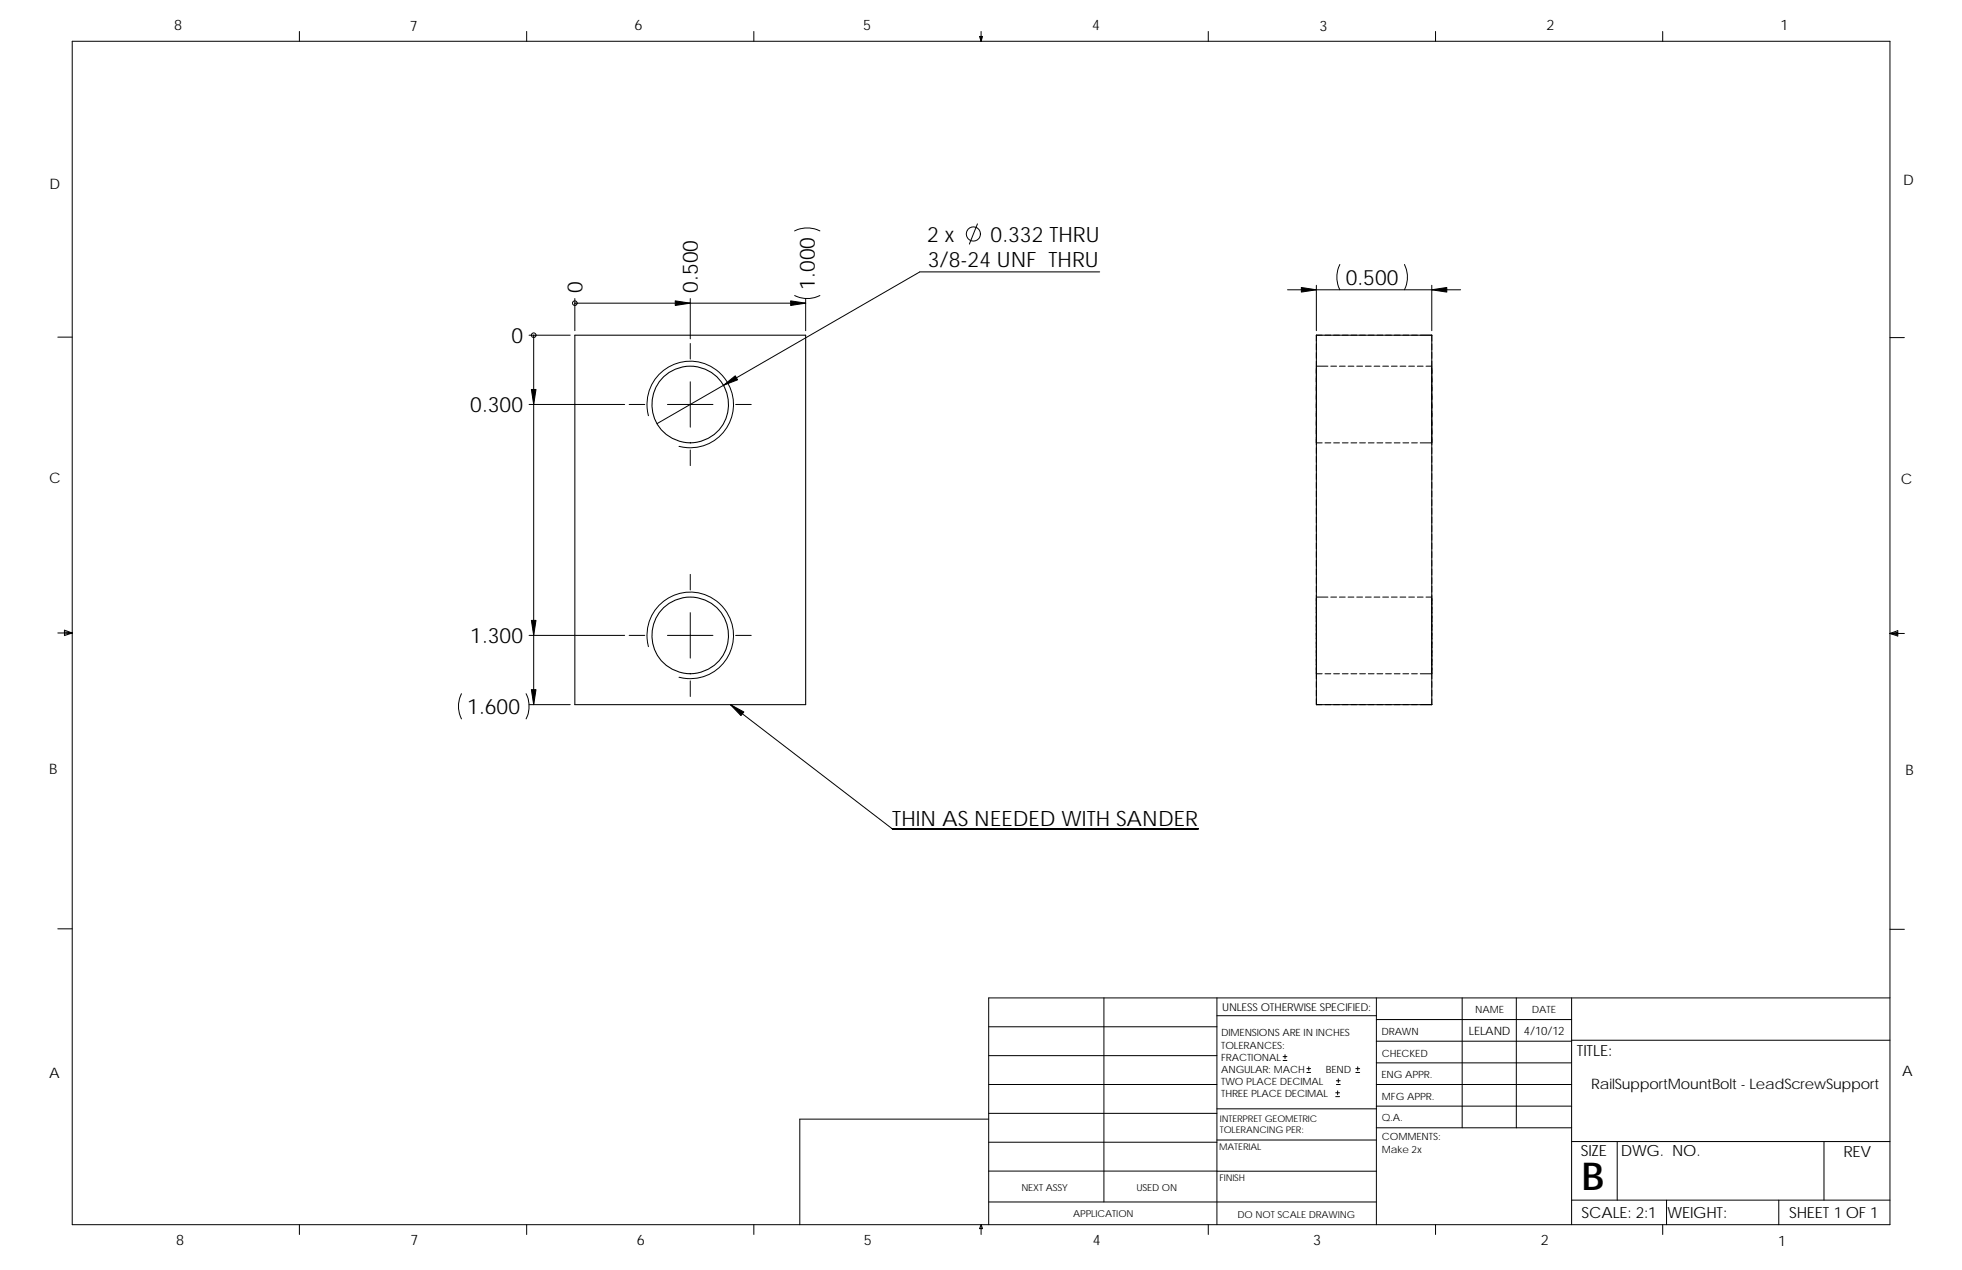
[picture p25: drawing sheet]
<svg xmlns="http://www.w3.org/2000/svg" width="432mm" height="279mm" viewBox="0 0 432 279" stroke-linecap="round" stroke-linejoin="round" font-family="sans-serif">
<defs><g id="words">
<text font-size="8.5" x="348.1" y="261.7">B</text>
<g font-size="4.7">
<text x="204" y="53.2">2 x</text>
<text x="218" y="53.2">0.332 THRU</text>
<text x="204.2" y="58.8">3/8-24 UNF THRU</text>
<text x="128.2" y="64.4" transform="rotate(-90 128.2 64.4)">0</text>
<text x="153.6" y="64.4" transform="rotate(-90 153.6 64.4)">0.500</text>
<text x="179.3" y="63.7" transform="rotate(-90 179.3 63.7)">1.000</text>
<text x="296.2" y="62.7">0.500</text>
<text x="112.6" y="75.5">0</text>
<text x="103.5" y="90.7">0.300</text>
<text x="103.5" y="141.5">1.300</text>
<text x="102.8" y="157.1">1.600</text>
<text x="196.4" y="181.7">THIN AS NEEDED WITH SANDER</text>
</g>
<g font-size="3.4">
<text x="347" y="232.3">TITLE:</text>
<text x="347.9" y="254.3">SIZE</text>
<text x="356.7" y="254.3">DWG. NO.</text>
<text x="405.7" y="254.4">REV</text>
<text x="348.1" y="267.9">SCALE: 2:1</text>
<text x="367" y="268">WEIGHT:</text>
<text x="393.8" y="267.9">SHEET 1 OF 1</text>
</g>
<g font-size="3.2">
<text x="38.3" y="6.7">8</text>
<text x="90.2" y="6.8">7</text>
<text x="139.7" y="6.5">6</text>
<text x="189.9" y="6.5">5</text>
<text x="240.4" y="6.6">4</text>
<text x="290.4" y="6.7">3</text>
<text x="340.4" y="6.6">2</text>
<text x="391.8" y="6.7">1</text>
<text x="10.9" y="41.6">D</text>
<text x="418.9" y="40.7">D</text>
<text x="10.8" y="106.3">C</text>
<text x="418.4" y="106.4">C</text>
<text x="10.8" y="170.2">B</text>
<text x="419.4" y="170.6">B</text>
<text x="10.8" y="237.2">A</text>
<text x="350.2" y="239.6">RailSupportMountBolt - LeadScrewSupport</text>
<text x="418.6" y="236.8">A</text>
<text x="38.8" y="273.9">8</text>
<text x="90.3" y="273.9">7</text>
<text x="140.2" y="273.8">6</text>
<text x="190.1" y="273.9">5</text>
<text x="240.5" y="273.8">4</text>
<text x="289" y="273.9">3</text>
<text x="339.1" y="273.9">2</text>
<text x="391.4" y="274.2">1</text>
</g>
<g font-size="2.5">
<text x="323.3" y="227.6">LELAND</text>
<text x="335.4" y="227.7">4/10/12</text>
</g>
<text font-size="2.4" x="269" y="222.4">UNLESS OTHERWISE SPECIFIED:</text>
<g font-size="2.2">
<text x="304" y="227.7">DRAWN</text>
<text x="324.7" y="222.9">NAME</text>
<text x="337.2" y="222.9">DATE</text>
<text x="268.8" y="228">DIMENSIONS ARE IN INCHES</text>
<text x="268.8" y="230.7">TOLERANCES:</text>
<text x="268.8" y="233.3">FRACTIONAL</text>
<text x="304.1" y="232.6">CHECKED</text>
<text x="268.8" y="236">ANGULAR: MACH</text>
<text x="268.8" y="238.6">TWO PLACE DECIMAL</text>
<text x="291.8" y="236">BEND</text>
<text x="304" y="237.2">ENG APPR.</text>
<text x="268.8" y="241.3">THREE PLACE DECIMAL</text>
<text x="304.1" y="242">MFG APPR.</text>
<text x="304.1" y="246.7">Q.A.</text>
<text x="304.1" y="250.9">COMMENTS:</text>
<text x="304.1" y="253.6">Make 2x</text>
</g>
<g font-size="2.1">
<text x="224.8" y="262">NEXT ASSY</text>
<text x="250.1" y="262">USED ON</text>
<text x="236.2" y="267.8">APPLICATION</text>
<text x="272.4" y="267.9">DO NOT SCALE DRAWING</text>
</g>
<g font-size="2">
<text x="268.5" y="249.4">TOLERANCING PER:</text>
<text x="268.5" y="246.8">INTERPRET GEOMETRIC</text>
<text x="268.3" y="252.9">MATERIAL</text>
<text x="268.4" y="259.7">FINISH</text>
</g>
</g></defs>
<g fill="none" stroke="#000" stroke-width=".22">
<path d="M15.9 9.1h400v260.3h-400zM65.9 6.9v2.2M115.9 6.9v2.2M165.9 6.9v2.2M215.6 8h.6l-.3 1.1zM215.7 8l.2 1.1M215.9 6.9v2.2M216 8l-.1 1.1M265.9 6.9v2.2M315.9 6.9v2.2M365.9 6.9v2.2M174.9 50.8a6.2 6.2 0 0 1 5.5 0"/>
<path d="M215.1 49.3l-1.8 4.4M242 59.8h-39.6l-57.8 33.4M294.9 58.2a6.2 6.2 0 0 0 0 5.6M309.1 58.2a6.2 6.2 0 0 1 0 5.6M12.7 74.2h3.2M116.4 73.7h9.1M117.5 73.7h.1M117.5 73.7v81.3M126.5 66.7h.1M126.5 65.7v7M151.9 65.7v8.8M151.9 75.6v3.4"/>
<path d="M174.9 65a6.2 6.2 0 0 0 5.5 0M177.3 66.7h-50.8M177.3 65.7v7M283.4 63.8h38.1M289.7 62.8v9.9M289.7 75.6v1.3M289.7 77.6v1.2M289.7 79.5v1.2M291 73.7h-1.3v1.3M291.6 73.7h1.3M293.5 73.7h1.3M295.4 73.7h1.3"/>
<path d="M297.3 73.7h1.3M299.2 73.7h1.3M301.1 73.7h1.3M303 73.7h1.3M304.9 73.7h1.3M306.9 73.7h1.2M308.8 73.7h1.2M310.7 73.7h1.2M312.6 73.7h2.5M315.1 73.7h.1M315.1 62.8v9.9M315.1 73.7v1.3"/>
<path d="M315.1 75.6v1.3M315.1 77.6v1.2M315.1 79.5v1.2M415.9 74.3h3.2M116.4 89h21.1M138.5 89h3.4M142.7 91.5a9.5 9.5 0 0 1 8.4-12 9.5 9.5 0 0 1 10.3 10.3 9.5 9.5 0 0 1-12 8.4M146.9 89h10M151.9 84v10M151.9 99v3.4M161.9 89h3.4M289.7 96.2v1.2h1.3"/>
<path d="M289.7 94.3v1.2M289.7 92.4v1.2M289.7 90.4v1.3M289.7 88.5v1.3M289.7 86.6v1.3M289.7 84.7v1.3M289.7 82.8v1.3M289.7 80.9v1.3M289.7 80.8v1.3M289.7 82.7v1.3M289.7 84.6v1.3M289.7 86.6v1.2"/>
<path d="M289.7 88.5v1.2M289.7 90.4v1.2M289.7 92.3v1.2M289.7 94.2v1.2M289.7 80.6h2.5M289.7 96.1v1.2M289.7 81.4v1.2M289.7 83.3v1.2M289.7 85.2v1.2M289.7 87.1v1.2M289.7 89v1.3M289.7 90.9v1.3"/>
<path d="M289.7 92.8v1.3M289.7 94.7v1.3M289.7 96.6v1.3M289.7 98.5v1.3M291.6 97.4h1.3M292.9 80.6h1.3M293.5 97.4h1.3M294.8 80.6h1.3M295.4 97.4h1.3M296.7 80.6h1.3M297.3 97.4h1.3M298.6 80.6h1.3"/>
<path d="M299.2 97.4h1.3M300.5 80.6h1.3M301.1 97.4h1.3M302.4 80.6h1.3M303 97.4h1.3M304.3 80.6h1.3M304.9 97.4h1.3M306.2 80.6h1.3M306.9 97.4h1.2M308.1 80.6h1.3M308.8 97.4h1.2M310 80.6h1.3"/>
<path d="M310.7 97.4h1.2M311.9 80.6h1.3M313.8 80.6h1.3M315.1 96.2v1.2h-2.5M315.1 94.3v1.2M315.1 92.4v1.2M315.1 90.4v1.3M315.1 88.5v1.3M315.1 86.6v1.3M315.1 84.7v1.3M315.1 82.8v1.3M315.1 80.9v1.3"/>
<path d="M315.1 80.8v1.3M315.1 82.7v1.3M315.1 84.6v1.3M315.1 86.6v1.2M315.1 88.5v1.2M315.1 90.4v1.2M315.1 92.3v1.2M315.1 94.2v1.2M315.1 96.1v1.2M315.1 81.4v1.2M315.1 83.3v1.2M315.1 85.2v1.2"/>
<path d="M315.1 87.1v1.2M315.1 89v1.3M315.1 90.9v1.3M315.1 92.8v1.3M315.1 94.7v1.3M315.1 96.6v1.3M315.1 98.5v1.3M289.7 100.4v1.3M289.7 102.3v1.3M289.7 104.2v1.3M289.7 106.1v1.3M289.7 108v1.3"/>
<path d="M289.7 109.9v1.3M289.7 111.8v1.3M289.7 113.7v1.3M289.7 115.7v1.2M289.7 117.6v1.2M289.7 119.5v1.2M315.1 100.4v1.3M315.1 102.3v1.3M315.1 104.2v1.3M315.1 106.1v1.3M315.1 108v1.3M315.1 109.9v1.3"/>
<path d="M315.1 111.8v1.3M315.1 113.7v1.3M315.1 115.7v1.2M315.1 117.6v1.2M315.1 119.5v1.2M12.7 139.3h3.2M14.2 138.6l1.7 .7-1.7 .5zM14.2 139l1.7 .3M15.9 139.3l-1.7 .2M116.4 139.8h21.1M138.5 139.8h3.4M146.9 139.8h10"/>
<path d="M151.9 126.4v3.4M151.9 134.8v10M161.9 139.8h3.4M289.7 131.4h2.5M289.7 139.3v1.3M289.7 137.4v1.3M289.7 135.5v1.3M289.7 133.6v1.3M289.7 131.7v1.3M289.7 131.6v1.3M289.7 133.5v1.3M289.7 135.4v1.3"/>
<path d="M289.7 137.4v1.2M289.7 139.3v1.2M289.7 121.4v1.2M289.7 123.3v1.2M289.7 125.2v1.2M289.7 127.1v1.3M289.7 129v1.3M289.7 130.9v1.3M289.7 132.8v1.3M289.7 134.7v1.3M289.7 136.6v1.3M289.7 138.5v1.3"/>
<path d="M292.9 131.4h1.3M294.8 131.4h1.3M296.7 131.4h1.3M298.6 131.4h1.3M300.5 131.4h1.3M302.4 131.4h1.3M304.3 131.4h1.3M306.2 131.4h1.3M308.1 131.4h1.3M310 131.4h1.3M311.9 131.4h1.3M313.8 131.4h1.3"/>
<path d="M315.1 139.3v1.3M315.1 137.4v1.3M315.1 135.5v1.3M315.1 133.6v1.3M315.1 131.7v1.3M315.1 131.6v1.3M315.1 133.5v1.3M315.1 135.4v1.3M315.1 137.4v1.2M315.1 139.3v1.2M315.1 121.4v1.2M315.1 123.3v1.2"/>
<path d="M315.1 125.2v1.2M315.1 127.1v1.3M315.1 129v1.3M315.1 130.9v1.3M315.1 132.8v1.3M315.1 134.7v1.3M315.1 136.6v1.3M315.1 138.5v1.3M415.9 139.4l1.8-.7v1.2zM415.9 139.4l1.8 .2M415.9 139.4h3.2M417.7 139.1l-1.8 .3"/>
<path d="M101.6 152.6a6.2 6.2 0 0 0 0 5.6M115.8 152.6a6.2 6.2 0 0 1 0 5.6M116.4 155h9.1M142.7 142.3a9.5 9.5 0 0 1 8.4-12 9.5 9.5 0 0 1 10.3 10.3 9.5 9.5 0 0 1-12 8.4M151.9 149.8v3.4M160.8 155l35.6 27.4h67.3h-67.3M289.7 147v1.2h1.3M289.7 145.1v1.2M289.7 143.2v1.2M289.7 141.2v1.3M289.7 141.2v1.2M289.7 143.1v1.2"/>
<path d="M289.7 145v1.2M289.7 146.9v1.2M289.7 153.8v1.2h1.3M289.7 140.4v1.3M289.7 142.3v1.3M289.7 144.2v1.3M289.7 146.1v1.3M289.7 148v1.3M289.7 149.9v1.3M289.7 151.8v1.3M291.6 148.2h1.3M291.6 155h1.3"/>
<path d="M293.5 148.2h1.3M293.5 155h1.3M295.4 148.2h1.3M295.4 155h1.3M297.3 148.2h1.3M297.3 155h1.3M299.2 148.2h1.3M299.2 155h1.3M301.1 155h1.3M301.1 148.2h1.3M303 155h1.3M303 148.2h1.3"/>
<path d="M304.9 155h1.3M304.9 148.2h1.3M306.9 155h1.2M306.9 148.2h1.2M308.8 155h1.2M308.8 148.2h1.2M310.7 155h1.2M310.7 148.2h1.2M312.6 155h2.5M315.1 155h.1M315.1 147v1.2h-2.5M315.1 145.1v1.2"/>
<path d="M315.1 143.2v1.2M315.1 141.2v1.3M315.1 141.2v1.2M315.1 143.1v1.2M315.1 145v1.2M315.1 146.9v1.2M315.1 140.4v1.3M315.1 142.3v1.3M315.1 144.2v1.3M315.1 146.1v1.3M315.1 148v1.3M315.1 149.9v1.3"/>
<path d="M315.1 151.8v1.3M315.1 153.8v1.2M12.7 204.3h3.2M243 219.5v44.9M267.8 219.5v49.9M302.9 219.5v49.9M321.8 219.5v28.6M333.7 219.5v28.6M345.9 219.5v49.9M415.9 204.4h3.2M415.9 219.5h-198.3v49.9M217.6 232.2h50.2"/>
<path d="M217.6 238.6h50.2M217.6 225.9h50.2M267.8 223.5h35.1M282.4 233.3h.8M282.4 232.5h.8M282.8 232v.9M287.6 235.9h.8M287.6 235.1h.8M288 234.7v.8M294.1 238.6h.9M294.1 237.8h.9M294.4 240v.8"/>
<path d="M294.5 237.3v.9M298.4 235.9h.8M298.4 235.1h.8M298.8 234.7v.8M302.9 238.6h43M302.9 233.8h43M302.9 229.1h43M302.9 224.3h43M345.9 228.9h70M217.6 257.6l85.3 .1M217.6 246.2h-41.6v23.2M217.6 251.3h50.2"/>
<path d="M217.6 244.9h50.2M267.8 243.9h35.1M267.8 250.8h35.1M294 241.3h.8M294 240.4h.8M302.9 243.4h43M302.9 248.1h43M345.9 251.1h70M355.9 251.1v12.9M401.4 251.1v12.9M65.9 269.4v2.2M115.9 269.4v2.2"/>
<path d="M165.9 269.4v2.2M215.9 269.4l.3 .9h-.6zM215.9 269.4v2.2M217.6 264.4h85.3M265.9 269.4v2.2M315.9 269.4v2.2M345.9 264h70M365.9 269.4v2.2M366.8 264v5.4M391.5 264v5.4"/>
<circle cx="214.2" cy="51.5" r="1.55"/>
<circle cx="117.5" cy="73.7" r=".51"/>
<circle cx="126.5" cy="66.7" r=".51"/>
</g>
<g fill="none" stroke="#000" stroke-width=".23">
<path d="M126.5 73.7h50.8v81.3h-50.8zM289.7 73.7h25.4v81.3h-25.4z"/>
<circle cx="151.9" cy="89" r="8.4"/>
<circle cx="151.9" cy="139.8" r="8.4"/>
</g>
<g fill="#000" stroke="#000" stroke-width=".22">
<path d="M148.6 66.2l3.3 .5-3.3 .5z" fill-rule="evenodd"/>
<path d="M174 66.2l3.3 .5-3.3 .5z" fill-rule="evenodd"/>
<path d="M286.4 63.2l3.3 .6-3.3 .5z" fill-rule="evenodd"/>
<path d="M315.1 63.8l3.3-.6v1.1z" fill-rule="evenodd"/>
<path d="M116.9 85.7h1.1l-.5 3.3z" fill-rule="evenodd"/>
<path d="M159.2 84.8l2.6-2.1 .5 .9z" fill-rule="evenodd"/>
<path d="M116.9 136.5h1.1l-.5 3.3z" fill-rule="evenodd"/>
<path d="M116.9 151.7h1.1l-.5 3.3z" fill-rule="evenodd"/>
<path d="M160.8 155l2.9 1.6-.6 .8z" fill-rule="evenodd"/>
</g>
<use href="#words"/>
</svg>
